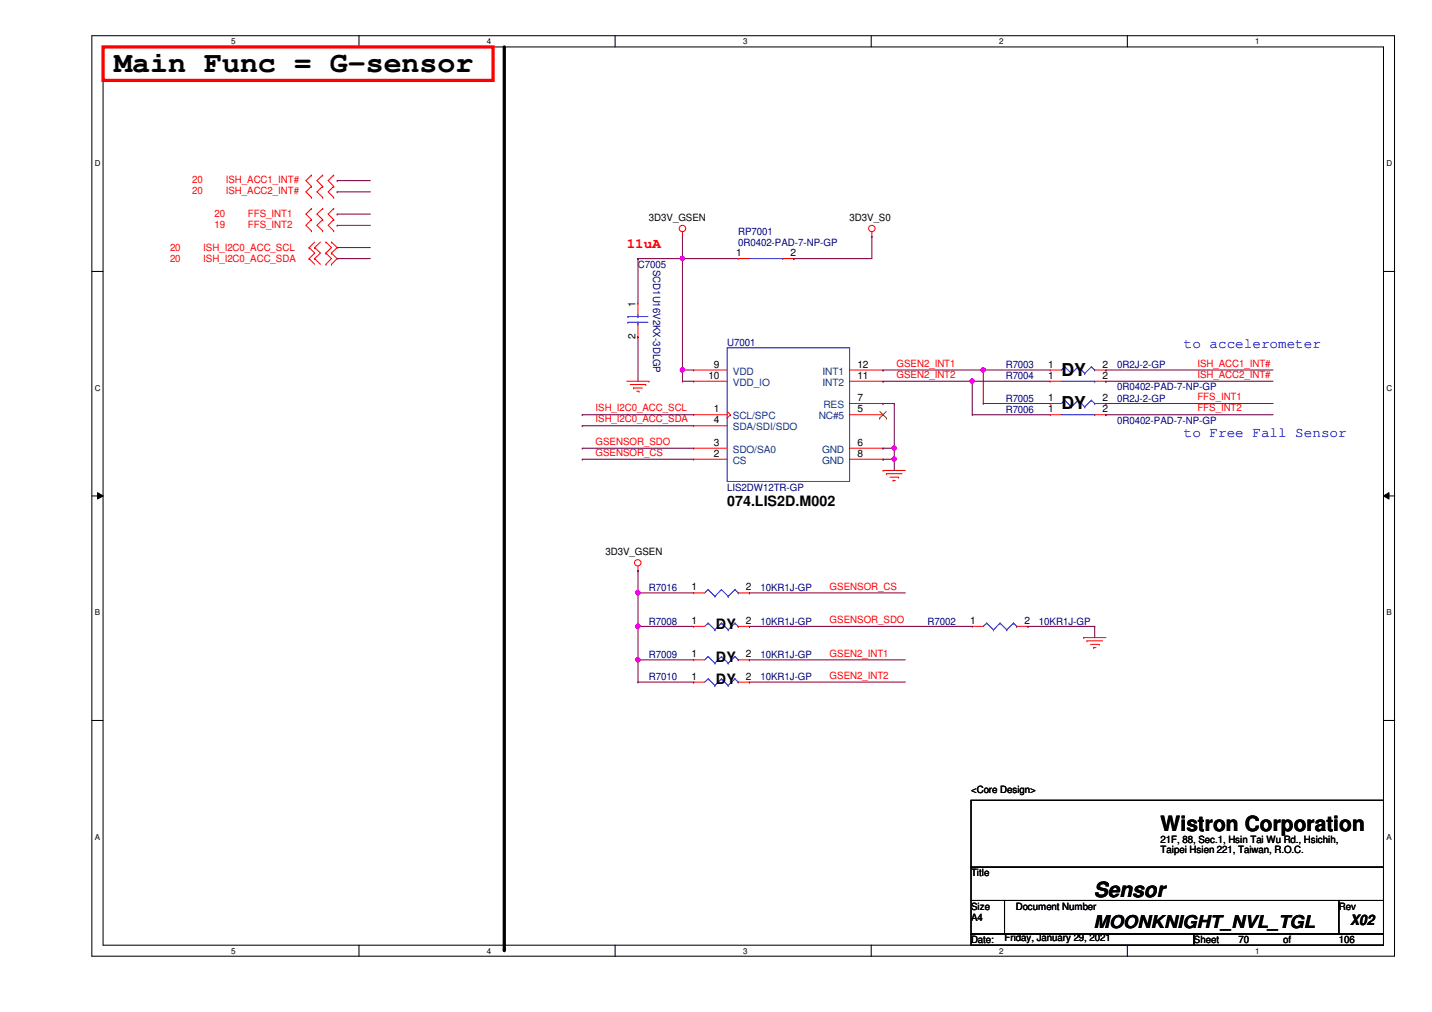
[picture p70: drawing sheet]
<svg xmlns="http://www.w3.org/2000/svg" width="297mm" height="210mm" viewBox="0 0 297 210" stroke-linecap="round" stroke-linejoin="round" font-family="sans-serif">
<defs><g id="words">
<text font-size="6.2" x="23.7" y="14.9">Main Func = G-sensor</text>
<g font-size="4.4">
<text x="240.7" y="172.3">Wistron Corporation</text>
<text x="226.9" y="186.1">Sensor</text>
</g>
<g font-size="3.7">
<text x="220.2" y="77.9">DY</text>
<text x="220.2" y="84.8">DY</text>
<text x="226.9" y="192.5">MOONKNIGHT_NVL_TGL</text>
</g>
<text font-size="3" fill="#f00" x="130" y="51.5">11uA</text>
<g font-size="3" fill="#00f">
<text x="245.6" y="72.2">to accelerometer</text>
<text x="245.6" y="90.7">to Free Fall Sensor</text>
</g>
<g font-size="3">
<text x="150.8" y="104.9">074.LIS2D.M002</text>
<text x="148.5" y="130.4">DY</text>
<text x="148.5" y="137.3">DY</text>
<text x="148.5" y="141.9">DY</text>
<text x="280" y="191.8">X02</text>
</g>
<g font-size="2.1" fill="#f00">
<text x="39.9" y="38">20</text>
<text x="39.9" y="40.3">20</text>
<text x="46.8" y="38">ISH_ACC1_INT#</text>
<text x="46.8" y="40.3">ISH_ACC2_INT#</text>
<text x="44.5" y="47.2">19</text>
<text x="44.5" y="44.9">20</text>
<text x="51.4" y="47.2">FFS_INT2</text>
<text x="51.4" y="44.9">FFS_INT1</text>
<text x="35.3" y="52.1">20</text>
<text x="42.2" y="52.1">ISH_I2C0_ACC_SCL</text>
<text x="35.3" y="54.4">20</text>
<text x="42.2" y="54.4">ISH_I2C0_ACC_SDA</text>
<text x="186" y="76.1">GSEN2_INT1</text>
<text x="248.4" y="76.1">ISH_ACC1_INT#</text>
<text x="186" y="78.4">GSEN2_INT2</text>
<text x="248.4" y="78.4">ISH_ACC2_INT#</text>
<text x="248.4" y="83">FFS_INT1</text>
<text x="123.5" y="87.6">ISH_I2C0_ACC_SDA</text>
<text x="123.5" y="85.3">ISH_I2C0_ACC_SCL</text>
<text x="248.4" y="85.3">FFS_INT2</text>
<text x="123.5" y="94.6">GSENSOR_CS</text>
<text x="123.5" y="92.3">GSENSOR_SDO</text>
<text x="172.1" y="122.3">GSENSOR_CS</text>
<text x="172.1" y="129.2">GSENSOR_SDO</text>
<text x="172.1" y="136.2">GSEN2_INT1</text>
<text x="172.1" y="140.8">GSEN2_INT2</text>
</g>
<g font-size="2.1">
<text x="134.6" y="45.8">3D3V_GSEN</text>
<text x="176.2" y="45.8">3D3V_S0</text>
<text x="152.7" y="53.1">1</text>
<text x="164" y="53.1">2</text>
<text x="131.8" y="63.6" transform="rotate(-90 131.8 63.6)">1</text>
<text x="131.8" y="70.3" transform="rotate(-90 131.8 70.3)">2</text>
<text x="148.1" y="76.2">9</text>
<text x="177.8" y="76.2">12</text>
<text x="217.4" y="76.2">1</text>
<text x="228.7" y="76.2">2</text>
<text x="146.9" y="78.6">10</text>
<text x="177.8" y="83.2">7</text>
<text x="177.8" y="78.6">11</text>
<text x="217.4" y="78.6">1</text>
<text x="217.4" y="83.2">1</text>
<text x="228.7" y="78.6">2</text>
<text x="228.7" y="83.2">2</text>
<text x="148.1" y="85.5">1</text>
<text x="148.1" y="87.8">4</text>
<text x="177.8" y="85.5">5</text>
<text x="217.4" y="85.5">1</text>
<text x="228.7" y="85.5">2</text>
<text x="148.1" y="94.7">2</text>
<text x="148.1" y="92.5">3</text>
<text x="177.8" y="92.5">6</text>
<text x="177.8" y="94.7">8</text>
<text x="125.6" y="115.2">3D3V_GSEN</text>
<text x="143.4" y="122.5">1</text>
<text x="154.7" y="122.5">2</text>
<text x="143.4" y="129.4">1</text>
<text x="154.7" y="129.4">2</text>
<text x="201.2" y="129.4">1</text>
<text x="212.5" y="129.4">2</text>
<text x="143.4" y="136.4">1</text>
<text x="154.7" y="136.4">2</text>
<text x="143.4" y="141">1</text>
<text x="154.7" y="141">2</text>
<text x="201.4" y="164.4">&lt;Core Design&gt;</text>
<text x="240.7" y="174.8">21F, 88, Sec.1, Hsin Tai Wu Rd., Hsichih,</text>
<text x="240.7" y="177">Taipei Hsien 221, Taiwan, R.O.C.</text>
<text x="201.4" y="181.8">Title</text>
<text x="201.4" y="188.7">Size</text>
<text x="201.4" y="191">A4</text>
<text x="210.7" y="188.7">Document Number</text>
<text x="277.7" y="188.7">Rev</text>
<text x="201.4" y="195.6">Date:</text>
<text x="208.4" y="195.2">Friday, January 29, 2021</text>
<text x="247.6" y="195.6">Sheet</text>
<text x="256.9" y="195.6">70</text>
<text x="266.1" y="195.6">of</text>
<text x="277.7" y="195.6">106</text>
</g>
<g font-size="2.1" fill="#000080">
<text x="153.1" y="48.6">RP7001</text>
<text x="153.1" y="50.9">0R0402-PAD-7-NP-GP</text>
<text x="132.3" y="55.5">C7005</text>
<text x="135.5" y="56" transform="rotate(90 135.5 56)">SCD1U16V2KX-3DLGP</text>
<text x="150.8" y="71.8">U7001</text>
<text x="208.6" y="76.4">R7003</text>
<text x="231.7" y="76.4">0R2J-2-GP</text>
<text x="208.6" y="78.7">R7004</text>
<text x="208.6" y="83.3">R7005</text>
<text x="231.7" y="81">0R0402-PAD-7-NP-GP</text>
<text x="231.7" y="83.3">0R2J-2-GP</text>
<text x="208.6" y="85.6">R7006</text>
<text x="231.7" y="87.9">0R0402-PAD-7-NP-GP</text>
<text x="150.8" y="101.8">LIS2DW12TR-GP</text>
<text x="134.6" y="122.6">R7016</text>
<text x="157.7" y="122.6">10KR1J-GP</text>
<text x="134.6" y="129.5">R7008</text>
<text x="157.7" y="129.5">10KR1J-GP</text>
<text x="192.4" y="129.5">R7002</text>
<text x="215.5" y="129.5">10KR1J-GP</text>
<text x="134.6" y="136.4">R7009</text>
<text x="157.7" y="136.4">10KR1J-GP</text>
<text x="134.6" y="141.1">R7010</text>
<text x="157.7" y="141.1">10KR1J-GP</text>
</g>
<g font-size="2.1" fill="#004080">
<text x="152" y="77.7">VDD</text>
<text x="170.6" y="77.7">INT1</text>
<text x="152" y="80.1">VDD_IO</text>
<text x="170.6" y="80.1">INT2</text>
<text x="152" y="87">SCL/SPC</text>
<text x="152" y="89.3">SDA/SDI/SDO</text>
<text x="169.8" y="87">NC#5</text>
<text x="170.8" y="84.7">RES</text>
<text x="152" y="93.9">SDO/SA0</text>
<text x="170.5" y="93.9">GND</text>
<text x="152" y="96.2">CS</text>
<text x="170.5" y="96.2">GND</text>
</g>
<g font-size="1.7">
<text x="47.9" y="9.1">5</text>
<text x="101" y="9.1">4</text>
<text x="154.1" y="9.1">3</text>
<text x="207.3" y="9.1">2</text>
<text x="260.4" y="9.1">1</text>
<text x="19.6" y="34.5">D</text>
<text x="287.6" y="34.5">D</text>
<text x="19.6" y="81.1">C</text>
<text x="287.6" y="81.1">C</text>
<text x="19.6" y="127.6">B</text>
<text x="287.6" y="127.6">B</text>
<text x="19.6" y="174.2">A</text>
<text x="287.6" y="174.2">A</text>
<text x="47.9" y="197.8">5</text>
<text x="101" y="197.8">4</text>
<text x="154.1" y="197.8">3</text>
<text x="207.3" y="197.8">2</text>
<text x="260.4" y="197.8">1</text>
</g>
</g></defs>
<path d="M19.1 7.4h270.2v190.9h-270.2zM21.4 9.7h265.6v186.3h-265.6z" fill="none" stroke="#000" stroke-width=".21"/>
<g fill="#fff">
<path d="M47.9 7.7h1v1.8h-1z"/>
<path d="M47.9 196.3h1v1.9h-1z"/>
</g>
<path d="M74.5 7.4v2.3M74.5 196v2.4" fill="none" stroke="#000" stroke-width=".21"/>
<g fill="#fff">
<path d="M101 7.7h.9v1.8h-.9z"/>
<path d="M101 196.3h.9v1.9h-.9z"/>
</g>
<path d="M127.6 7.4v2.3M127.6 196v2.4" fill="none" stroke="#000" stroke-width=".21"/>
<g fill="#fff">
<path d="M154.1 7.7h1v1.8h-1z"/>
<path d="M154.1 196.3h1v1.9h-1z"/>
</g>
<path d="M180.7 7.4v2.3M180.7 196v2.4" fill="none" stroke="#000" stroke-width=".21"/>
<g fill="#fff">
<path d="M207.3 7.7h.9v1.8h-.9z"/>
<path d="M207.3 196.3h.9v1.9h-.9z"/>
</g>
<path d="M233.8 7.4v2.3M233.8 196v2.4" fill="none" stroke="#000" stroke-width=".21"/>
<g fill="#fff">
<path d="M260.4 7.7h.9v1.8h-.9z"/>
<path d="M260.4 196.3h.9v1.9h-.9z"/>
<path d="M19.6 33h1.2v1.9h-1.2z"/>
<path d="M287.6 33h1.2v1.9h-1.2z"/>
<path d="M19.6 79.6h1.2v1.8h-1.2z"/>
<path d="M287.6 79.6h1.2v1.8h-1.2z"/>
</g>
<path d="M19.1 56.3h2.3M287 56.3h2.3" fill="none" stroke="#000" stroke-width=".21"/>
<g fill="#fff">
<path d="M19.6 126.2h1.1v1.8h-1.1z"/>
<path d="M287.6 126.2h1.1v1.8h-1.1z"/>
</g>
<path d="M19.1 102.9h2.3M20.2 102.2l1.2 .7-1.2 .6zM287 102.9l1.1-.7v1.3zM287 102.9h2.3" fill="none" stroke="#000" stroke-width=".21"/>
<path d="M20.2 102.2l1.2 .7-1.2 .6zM287 102.9l1.1-.7v1.3z" fill="#000"/>
<g fill="#fff">
<path d="M19.6 172.7h1.1v1.9h-1.1z"/>
<path d="M287.6 172.7h1.1v1.9h-1.1z"/>
</g>
<path d="M19.1 149.4h2.3M287 149.4h2.3M201.4 166h85.6v13.9h-85.6zM201.4 179.9h85.6v6.9h-85.6zM201.4 186.8h7v6.9h-7zM201.4 193.7h46.3v2.3h-46.3zM208.4 186.8h69.3v6.9h-69.3zM247.7 193.7h39.3v2.3h-39.3zM277.7 186.8h9.3v6.9h-9.3z" fill="none" stroke="#000" stroke-width=".21"/>
<path d="M21.4 9.7h80.9v7h-80.9z" fill="none" stroke="#f00" stroke-width=".68"/>
<path d="M104.6 9.7v187.3" fill="none" stroke="#000" stroke-width=".68"/>
<circle cx="104.6" cy="197" r=".34" fill="#000"/>
<g fill="none" stroke="#f00" stroke-width=".21">
<path d="M64.6 38.6h.1M64.6 36.3h.1M64.6 36.3l-1.1 1.2 1.1 1.1M64.6 38.6l-1.1 1.2 1.1 1.1M66.9 36.3h.1M66.9 38.6h.1M66.9 36.3l-1.2 1.2 1.2 1.1M66.9 38.6l-1.2 1.2 1.2 1.1M69.2 38.6h.1M69.2 36.3h.1M69.2 38.6l-1.1 1.2 1.1 1.1M69.2 36.3l-1.1 1.2 1.1 1.1"/>
<path d="M64.1 53.6h.1M64.1 51.3h.1M64.1 53.6l1.2 1.2M64.1 51.3l1.2 1.2-1.2 1.1M64.6 40.9h.1M64.6 47.9h.1M64.6 45.6h.1M64.6 43.3h.1M64.6 43.3l-1.1 1.1 1.1 1.2M64.6 45.6l-1.1 1.1 1.1 1.2M65.3 53.6h.1M65.3 51.3h.1"/>
<path d="M65.3 53.6l1.2 1.2M65.3 51.3l1.2 1.2-1.2 1.1M65.3 50.2l-1.2 1.1M66.5 50.2l-1.2 1.1M66.9 40.9h.1M66.9 45.6h.1M66.9 47.9h.1M66.9 43.3h.1M66.9 45.6l-1.2 1.1 1.2 1.2M66.9 43.3l-1.2 1.1 1.2 1.2M67.6 54.8h.1M67.6 52.5h.1"/>
<path d="M67.6 50.2h.1M67.6 52.5l1.1 1.1-1.1 1.2M67.6 50.2l1.1 1.1-1.1 1.2M68.7 52.5h.1M68.7 54.8h.1M68.7 50.2h.1M68.7 52.5l1.2 1.1-1.2 1.2M68.7 50.2l1.2 1.1-1.2 1.2M69.2 40.9h.1M69.2 47.9h.1M69.2 45.6h.1M69.2 43.3h.1"/>
<path d="M69.2 43.3l-1.1 1.1 1.1 1.2M69.2 45.6l-1.1 1.1 1.1 1.2M141.6 49h.1M141.6 48.1v.9M153.1 53.6h.1M153.1 53.6h2.3M162.4 53.6h2.3M164.7 53.6h.1M180.8 49h.1M180.8 48.1v.9M130 79.1h4.6M130.7 79.8h3.2"/>
<path d="M132.3 62.9h.1M132.3 69.8h.1M132.3 62.9v2.3M132.3 67.5v2.3M133.9 79.8h.1M134.6 79.1h.1M143.9 76.7h.1M143.9 79.1h.1M143.9 79.1h6.9M143.9 76.7h6.9M176.2 79.1h7M176.2 76.7h7"/>
<path d="M183.2 79.1h.1M183.2 76.7h.1M217.8 76.7h.1M217.8 79.1h.1M217.8 79.1h2.4M217.8 76.7h2.4M227.1 79.1h2.3M227.1 76.7h2.3M229.4 76.7h.1M229.4 79.1h.1M131.4 80.5h.1M131.4 80.5h1.9"/>
<path d="M132.1 81.2h.4M132.5 81.2h.1M143.9 86h.1M143.9 95.2h.1M143.9 93h.1M143.9 88.3h.1M143.9 86h6.9M143.9 95.2h6.9M143.9 93h6.9M143.9 88.3h6.9M150.8 86.7h.1M150.8 85.3l.7 .7"/>
<path d="M151.5 86h.1M151.5 86l-.7 .7M176.2 86h7M176.2 95.2h7M176.2 93h7M176.2 83.7h7M183.2 97.6h.1M183.2 86h.1M183.2 93h.1M183.2 83.7h.1M183.2 95.2h.1M183.2 97.6h4.6"/>
<path d="M183.9 98.3h.1M183.9 98.3h3.2M184.6 99h1.8M185.3 99.7h.1M185.3 99.7h.4M186.4 99h.1M217.8 83.7h.1M217.8 86h.1M217.8 86h2.4M217.8 83.7h2.4M227.1 86h2.3M227.1 83.7h2.3"/>
<path d="M229.4 83.7h.1M229.4 86h.1M132.3 118.4h.1M132.3 117.4v1M143.9 123h.1M143.9 136.9h.1M143.9 129.9h.1M143.9 123h2.3M143.9 136.9h2.3M143.9 129.9h2.3M153.1 123h2.3M153.1 136.9h2.3"/>
<path d="M153.1 129.9h2.3M155.4 123h.1M155.4 136.9h.1M155.4 129.9h.1M201.7 129.9h.1M201.7 129.9h2.3M210.9 129.9h2.3M213.2 129.9h.1M224.8 132.2h.1M224.8 132.2h4.6M225.5 132.9h.1M225.5 132.9h3.2"/>
<path d="M226.2 133.6h1.8M226.9 134.3h.1M226.9 134.3h.4M228 133.6h.1M143.9 141.5h.1M143.9 141.5h2.3M153.1 141.5h2.3M155.4 141.5h.1"/>
<circle cx="141.6" cy="47.4" r=".67"/>
<circle cx="180.9" cy="47.4" r=".67"/>
<circle cx="132.3" cy="116.7" r=".67"/>
</g>
<g fill="none" stroke="#00f" stroke-width=".21">
<path d="M155.4 53.6h7M162.4 53.6h.1M130.3 66.8h.1M130.3 65.7h.1M130.3 66.8h4.1M130.3 65.7h4.1M132.3 65.7h.1M132.3 66.8h.1M132.3 65.2v.5M132.3 66.8v.7M150.8 72.1h25.4v27.8h-25.4zM220.2 79.1h6.9"/>
<path d="M220.9 76.1h.1M220.9 76.1l-.7 .6M220.9 76.1l1.4 1.4M222.3 77.5h.1M223.6 76.1h.1M223.6 76.1l-1.3 1.4M223.6 76.1l1.4 1.4M225 77.5h.1M226.4 76.1h.1M226.4 76.1l-1.4 1.4M226.4 76.1l.7 .6M227.1 76.7h.1"/>
<path d="M227.1 79.1h.1M220.2 86h6.9M220.9 83h.1M220.9 83l-.7 .7M220.9 83l1.4 1.4M222.3 84.4h.1M223.6 83h.1M223.6 83l-1.3 1.4M223.6 83l1.4 1.4M225 84.4h.1M226.4 83h.1M226.4 83l-1.4 1.4"/>
<path d="M226.4 83l.7 .7M227.1 83.7h.1M227.1 86h.1M146.9 122.3h.1M146.9 136.2h.1M146.9 129.2h.1M146.9 122.3l-.7 .7M146.9 122.3l1.4 1.4M146.9 136.2l-.7 .7M146.9 136.2l1.4 1.3M146.9 129.2l-.7 .7M146.9 129.2l1.4 1.4"/>
<path d="M148.3 123.7h.1M148.3 137.5h.1M148.3 130.6h.1M149.6 122.3h.1M149.6 136.2h.1M149.6 129.2h.1M149.6 122.3l-1.3 1.4M149.6 122.3l1.4 1.4M149.6 136.2l-1.3 1.3M149.6 136.2l1.4 1.3M149.6 129.2l-1.3 1.4M149.6 129.2l1.4 1.4"/>
<path d="M151 123.7h.1M151 137.5h.1M151 130.6h.1M152.4 122.3h.1M152.4 136.2h.1M152.4 129.2h.1M152.4 122.3l-1.4 1.4M152.4 122.3l.7 .7M152.4 136.2l-1.4 1.3M152.4 136.2l.7 .7M152.4 129.2l-1.4 1.4M152.4 129.2l.7 .7"/>
<path d="M153.1 123h.1M153.1 136.9h.1M153.1 129.9h.1M204.7 129.2h.1M204.7 129.2l-.7 .7M204.7 129.2l1.4 1.4M206.1 130.6h.1M207.4 129.2h.1M207.4 129.2l-1.3 1.4M207.4 129.2l1.4 1.4M208.8 130.6h.1M210.2 129.2h.1"/>
<path d="M210.2 129.2l-1.4 1.4M210.2 129.2l.7 .7M210.9 129.9h.1M146.9 140.8h.1M146.9 140.8l-.7 .7M146.9 140.8l1.4 1.4M148.3 142.2h.1M149.6 140.8h.1M149.6 140.8l-1.3 1.4M149.6 140.8l1.4 1.4M151 142.2h.1M152.4 140.8h.1"/>
<path d="M152.4 140.8l-1.4 1.4M152.4 140.8l.7 .7M153.1 141.5h.1"/>
</g>
<path d="M182.5 86.7h.1M182.5 85.3l1.4 1.4M183.9 85.3l-1.4 1.4M183.9 86.7h.1" fill="none" stroke="#804000" stroke-width=".21"/>
<g fill="none" stroke="#800040" stroke-width=".21">
<path d="M69.9 37.5h.1M69.9 39.8h.1M69.9 37.5h6.9M69.9 39.8h6.9M69.9 51.3h.1M69.9 53.6h.1M69.9 44.4h.1M69.9 46.7h.1M69.9 51.3h6.9M69.9 53.6h6.9M69.9 44.4h6.9M69.9 46.7h6.9"/>
<path d="M201.7 79.1h.1M201.7 79.1h16.1M204 76.7h.1M204 76.7h13.8M204 76.7v7M229.4 76.7h.1M229.4 79.1h.1M229.4 76.7h34.7M229.4 79.1h34.7M183.2 95.2h.1M183.2 93h.1M183.2 95.2h2.3"/>
<path d="M183.2 93h2.3M185.5 95.2h.1M185.5 93h.1M185.5 93v4.6M201.7 86h.1M201.7 86h16.1M204 83.7h.1M204 83.7h13.8M229.4 83.7h.1M229.4 86h.1M229.4 86h34.7M229.4 83.7h34.7"/>
<path d="M132.3 118.4h.1M132.3 118.4v4.6M132.3 123h.1M132.3 123h11.6M155.4 123h.1M155.4 123h32.4"/>
</g>
<circle cx="185.5" cy="95.2" r=".45" fill="#f0f"/>
<circle cx="185.5" cy="95.2" r=".45" fill="none" stroke="#f0f" stroke-width=".21"/>
<circle cx="185.5" cy="92.9" r=".45" fill="#f0f"/>
<circle cx="185.5" cy="92.9" r=".45" fill="none" stroke="#f0f" stroke-width=".21"/>
<g fill="none" stroke="#800040" stroke-width=".21">
<path d="M201.7 79.1h.1M201.7 79.1v6.9M120.8 95.2h.1M120.8 93h.1M120.8 88.3h.1M120.8 86h.1M120.8 95.2h23.1M120.8 93h23.1M120.8 88.3h23.1M120.8 86h23.1M183.2 83.7h.1M183.2 83.7h2.3"/>
<path d="M185.5 83.7h.1M185.5 83.7v9.3"/>
</g>
<circle cx="201.6" cy="79.1" r=".45" fill="#f0f"/>
<circle cx="201.6" cy="79.1" r=".45" fill="none" stroke="#f0f" stroke-width=".21"/>
<path d="M132.3 129.9h.1M132.3 123h.1M132.3 129.9h11.6M132.3 123v6.9M155.4 129.9h.1M155.4 129.9h46.3M213.2 129.9h.1M213.2 129.9h13.9M227.1 129.9h.1M227.1 129.9v2.3" fill="none" stroke="#800040" stroke-width=".21"/>
<circle cx="132.3" cy="129.9" r=".45" fill="#f0f"/>
<circle cx="132.3" cy="129.9" r=".45" fill="none" stroke="#f0f" stroke-width=".21"/>
<circle cx="132.3" cy="123" r=".45" fill="#f0f"/>
<circle cx="132.3" cy="123" r=".45" fill="none" stroke="#f0f" stroke-width=".21"/>
<g fill="none" stroke="#800040" stroke-width=".21">
<path d="M141.6 53.6h.1M141.6 49h.1M141.6 53.6h11.5M141.6 49v4.6M164.7 53.6h.1M180.8 49h.1M180.8 49v4.6h-16.1M141.6 76.7h.1M141.6 79.1h.1M141.6 76.7v2.4M141.6 76.7h2.3M141.6 79.1h2.3"/>
<path d="M183.2 76.7h.1M183.2 76.7h20.8"/>
</g>
<circle cx="203.9" cy="76.7" r=".45" fill="#f0f"/>
<circle cx="203.9" cy="76.7" r=".45" fill="none" stroke="#f0f" stroke-width=".21"/>
<path d="M132.3 53.6h.1M132.3 53.6v9.3M132.3 53.6h9.3M141.6 53.6h.1M141.6 53.6v23.1M132.3 69.8h.1M132.3 69.8v9.3M183.2 79.1h.1M183.2 79.1h18.5" fill="none" stroke="#800040" stroke-width=".21"/>
<circle cx="141.5" cy="76.7" r=".45" fill="#f0f"/>
<circle cx="141.5" cy="76.7" r=".45" fill="none" stroke="#f0f" stroke-width=".21"/>
<circle cx="141.5" cy="53.6" r=".45" fill="#f0f"/>
<circle cx="141.5" cy="53.6" r=".45" fill="none" stroke="#f0f" stroke-width=".21"/>
<path d="M132.3 136.9h.1M132.3 129.9v7M155.4 136.9h.1M155.4 136.9h32.4M155.4 141.5h.1M155.4 141.5h32.4" fill="none" stroke="#800040" stroke-width=".21"/>
<circle cx="132.3" cy="136.8" r=".45" fill="#f0f"/>
<circle cx="132.3" cy="136.8" r=".45" fill="none" stroke="#f0f" stroke-width=".21"/>
<path d="M132.3 136.9h.1M132.3 136.9h11.6M132.3 136.9v4.6M132.3 141.5h.1M132.3 141.5h11.6M143.9 141.5h.1" fill="none" stroke="#800040" stroke-width=".21"/>
<circle cx="185.5" cy="95.2" r=".45" fill="#f0f"/>
<circle cx="185.5" cy="95.2" r=".45" fill="none" stroke="#f0f" stroke-width=".21"/>
<circle cx="185.5" cy="92.9" r=".45" fill="#f0f"/>
<circle cx="185.5" cy="92.9" r=".45" fill="none" stroke="#f0f" stroke-width=".21"/>
<circle cx="201.6" cy="79.1" r=".45" fill="#f0f"/>
<circle cx="201.6" cy="79.1" r=".45" fill="none" stroke="#f0f" stroke-width=".21"/>
<circle cx="132.3" cy="129.9" r=".45" fill="#f0f"/>
<circle cx="132.3" cy="129.9" r=".45" fill="none" stroke="#f0f" stroke-width=".21"/>
<circle cx="132.3" cy="123" r=".45" fill="#f0f"/>
<circle cx="132.3" cy="123" r=".45" fill="none" stroke="#f0f" stroke-width=".21"/>
<circle cx="203.9" cy="76.7" r=".45" fill="#f0f"/>
<circle cx="203.9" cy="76.7" r=".45" fill="none" stroke="#f0f" stroke-width=".21"/>
<circle cx="141.5" cy="76.7" r=".45" fill="#f0f"/>
<circle cx="141.5" cy="76.7" r=".45" fill="none" stroke="#f0f" stroke-width=".21"/>
<circle cx="141.5" cy="53.6" r=".45" fill="#f0f"/>
<circle cx="141.5" cy="53.6" r=".45" fill="none" stroke="#f0f" stroke-width=".21"/>
<circle cx="132.3" cy="136.8" r=".45" fill="#f0f"/>
<circle cx="132.3" cy="136.8" r=".45" fill="none" stroke="#f0f" stroke-width=".21"/>
<use href="#words"/>
</svg>
